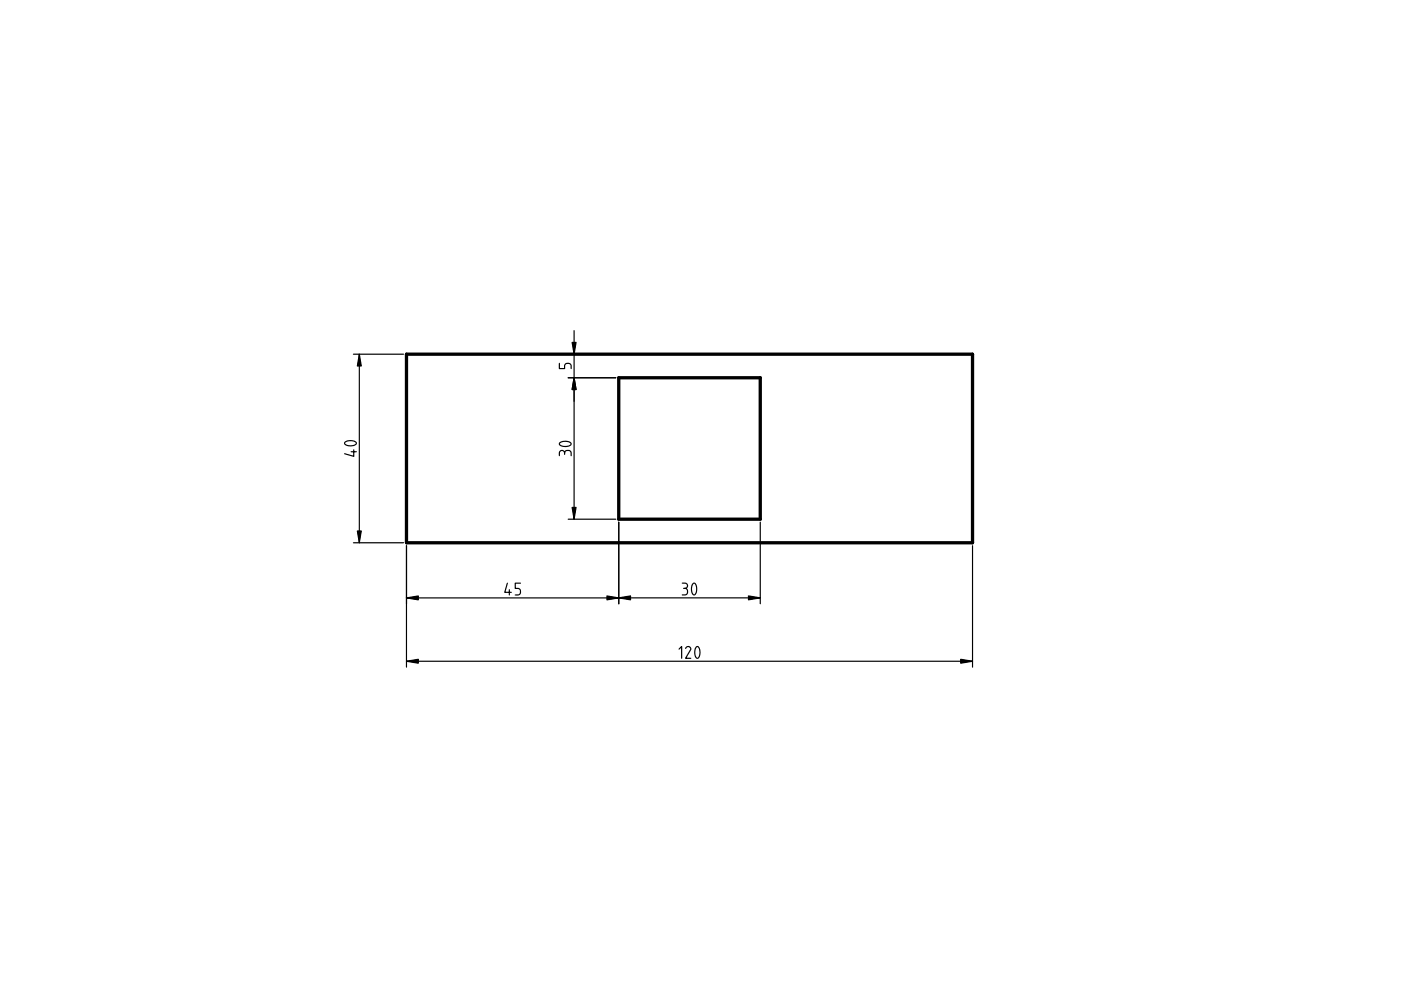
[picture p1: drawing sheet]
<svg xmlns="http://www.w3.org/2000/svg" width="297mm" height="210mm" viewBox="0 0 297 210" stroke-linecap="round" stroke-linejoin="round" font-family="sans-serif">
<path d="M86.2 75.1h120v40h-120zM131.2 80.1h30v30h-30z" fill="none" stroke="#000" stroke-width=".7"/>
<g fill="none" stroke="#000" stroke-width=".25">
<path d="M74.9 75.1h10.7M76.2 75.1v40M118.6 77v1.2h1.1v-.6a.56 .56 0 0 1 .6-.6h.2a.56 .56 0 0 1 .6 .6v.6M120.5 75.1h10.1M121.7 70.1v40M73.1 93.8l.1-.1a1.75 1.75 0 0 1 2.4 .3 1.72 1.72 0 0 1-2.4 .2l-.1-.2zM74.4 95.8h1.2M75 95.4v1.4l-1.9-.6M118.6 96.6v-.5a.56 .56 0 0 1 .5-.6 .56 .56 0 0 1 .6 .6 .56 .56 0 0 1 .6-.6h.2a.56 .56 0 0 1 .6 .6v.5M118.7 93.9a1.75 1.75 0 0 1 2.4 .2 1.72 1.72 0 0 1-2.4 .3l-.1-.3zM119.7 96.1v.2M120.5 80.1h10.1"/>
<path d="M74.9 115.1h10.7M86.2 115.7v25.8M120.5 110.1h10.1M131.2 110.7v17.3M161.2 110.7v17.3M206.2 115.7v25.8M107.6 123.6l-.6 2h1.4M108 125v1.1M110.4 123.6h-1.2v1.2h.6a.56 .56 0 0 1 .6 .5v.3a.56 .56 0 0 1-.6 .5h-.6M144 137.6l.5-.5v2.5M144.7 123.6h.5a.56 .56 0 0 1 .6 .6 .56 .56 0 0 1-.6 .5 .56 .56 0 0 1 .6 .6v.3a.56 .56 0 0 1-.6 .5h-.5M144.9 124.7h.3"/>
<path d="M145.4 137.5v-.1a.54 .54 0 0 1 .6-.3 .54 .54 0 0 1 .4 .6l-1 1.9h1.1M147 123.7l.2-.1a1.72 1.72 0 0 1 .2 2.4l-.2 .1a1.72 1.72 0 0 1-.3-2.3zM147.6 137.2l.3-.1a1.72 1.72 0 0 1 .2 2.3l-.3 .2a1.72 1.72 0 0 1-.2-2.4zM161.2 126.8h-75M86.2 140.2h120"/>
</g>
<path d="M76.2 75.1l.4 2.5h-.8zM121.3 72.6h.8l-.4 2.5zM121.7 80.1l.4 2.5h-.8zM75.8 112.6h.8l-.4 2.5zM121.3 107.6h.8l-.4 2.5zM86.2 126.8l2.5-.4v.8zM128.7 126.4l2.5 .4-2.5 .4zM131.2 126.8l2.5-.5v.9zM158.7 126.3l2.5 .5-2.5 .4zM86.2 140.2l2.5-.4v.8zM203.7 139.8l2.5 .4-2.5 .4z" fill="#000"/>
<path d="M76.2 75.1l.4 2.5h-.8zM121.3 72.6h.8l-.4 2.5zM121.7 80.1l.4 2.5h-.8zM75.8 112.6h.8l-.4 2.5zM121.3 107.6h.8l-.4 2.5zM86.2 126.8l2.5-.4v.8zM128.7 126.4l2.5 .4-2.5 .4zM131.2 126.8l2.5-.5v.9zM158.7 126.3l2.5 .5-2.5 .4zM86.2 140.2l2.5-.4v.8zM203.7 139.8l2.5 .4-2.5 .4z" fill="#000" stroke="#000" stroke-width=".25"/>
</svg>
